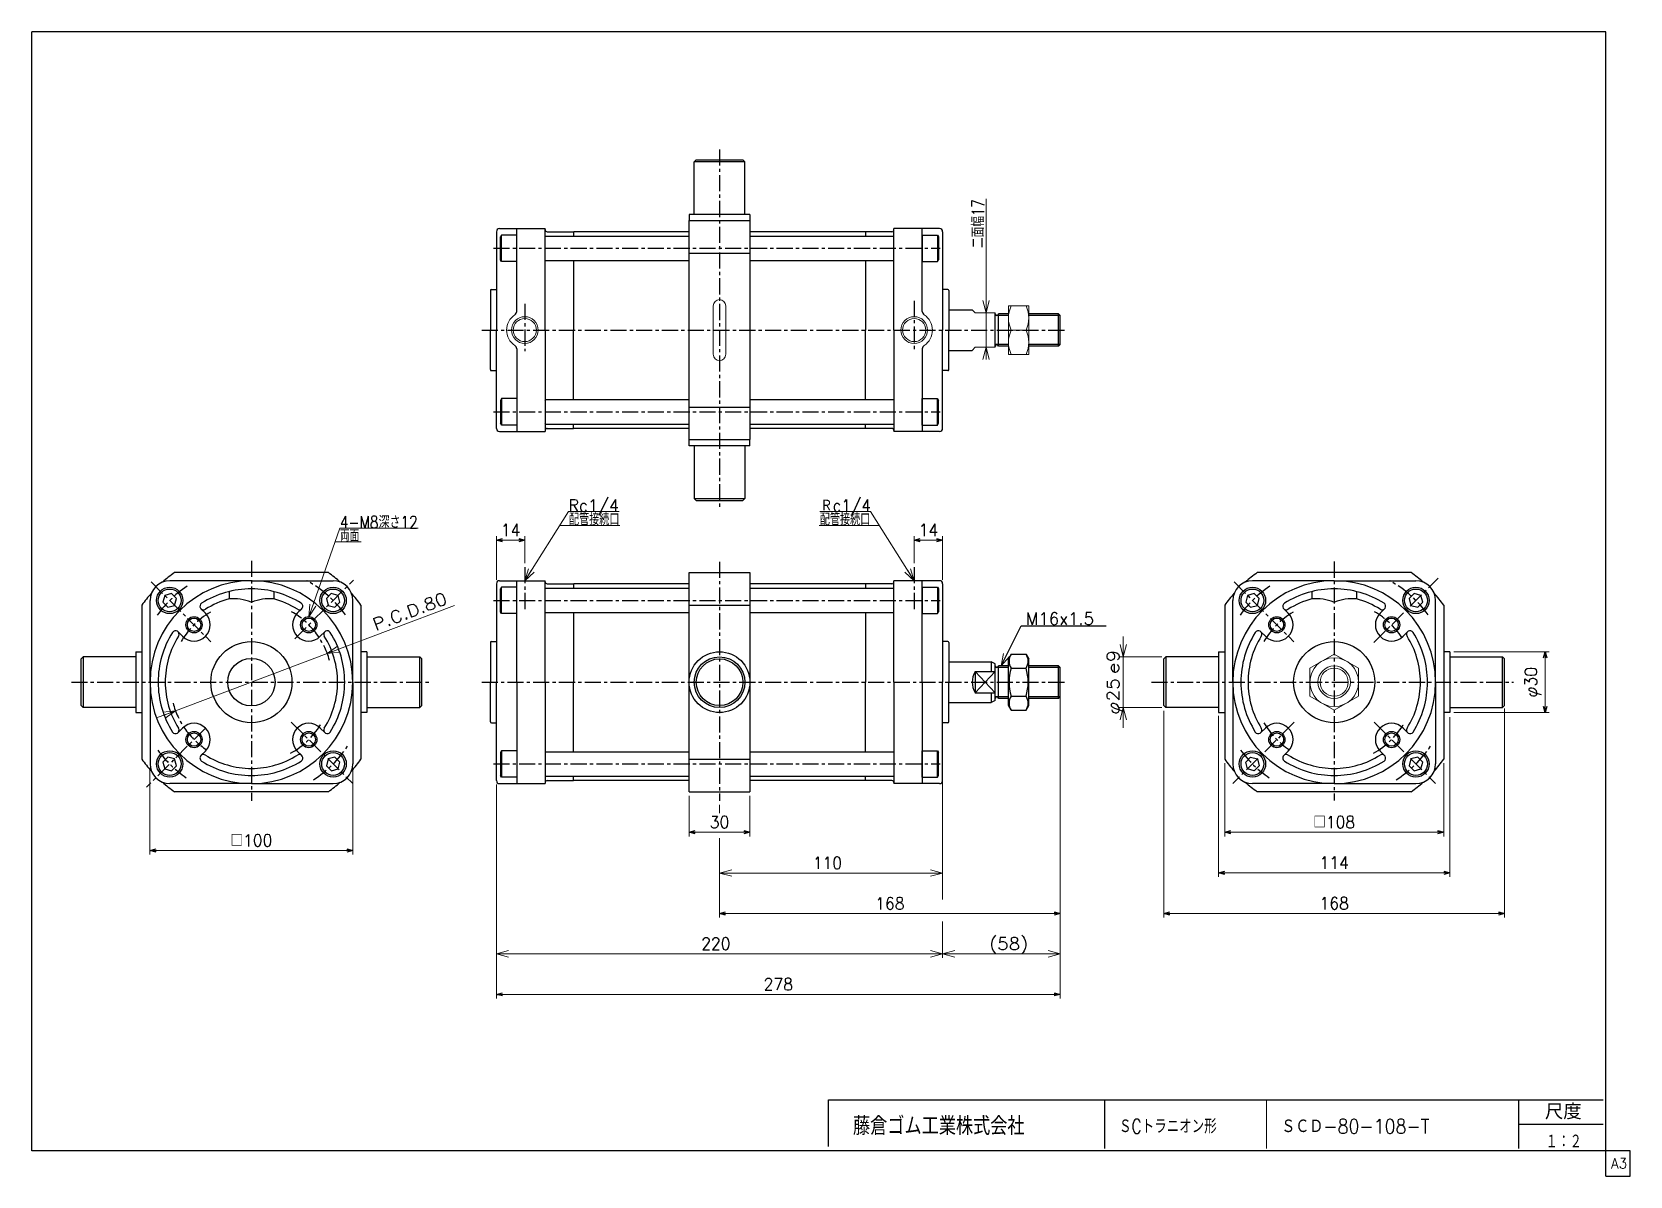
# Model space of a CAD drawing. Header units: millimetres. Extents: x -394 to 394, y -282 to 282.
import ezdxf
from ezdxf.enums import TextEntityAlignment as Align

# ---------------------------------------------------------------- set-up
doc = ezdxf.new("R2010")
doc.units = ezdxf.units.MM
doc.header["$LTSCALE"] = 0.25
doc.linetypes.add('CENTER', pattern=[50.8, 31.75, -6.35, 6.35, -6.35])
doc.layers.add('ZUWAKU', color=7, linetype='Continuous')
doc.styles.add('dcStyle0', font='txt.shx', dxfattribs={"width": 0.9375, "bigfont": 'bigfont'})
doc.dimstyles.new('DaDimRotatedStyle', dxfattribs={"dimtxt": 6, "dimasz": 3.000002, "dimexe": 2, "dimexo": 1, "dimgap": 2, "dimtad": 3, "dimdsep": 46, "dimtxsty": 'dcStyle0', "dimblk1": 'OPEN30', "dimblk2": 'OPEN30', "dimsah": 1, "dimcen": 0.09, "dimclrd": 4, "dimclre": 4, "dimclrt": 4, "dimadec": 0, "dimazin": 2, "dimtfac": 1, "dimtdec": 4, "dimtmove": 0, "dimatfit": 0, "dimfxl": 1, "dimarcsym": 0})

msp = doc.modelspace()

# ---------------------------------------------------------------- texts
at = {"color": 4, "style": 'dcStyle0'}
for s, height, width, p, p2 in [('Rc1/4', 6, 0.83, (-129.475, 45.559), (-104.575, 45.559)), ('Ｒc1/4', 6, 0.798077, (-5.269, 45.559), (19.631, 45.559)), ('4-M8深さ12', 6, 0.761905, (-242.199, 37.354), (-203.799, 37.354)), ('配管接続口', 6, 0.691667, (-129.225, 38.755), (-104.325, 38.755)), ('配管接続口', 6, 0.691667, (-5.519, 38.755), (19.381, 38.755)), ('両面', 6, 0.666667, (-242.199, 30.728), (-232.599, 30.728)), ('M16x1.5', 6, 0.8, (96.1, -10.23), (129.7, -10.23)), ('ＳCトラニオン形', 7, 0.731915, (142.019, -260.989), (190.179, -260.989)), ('ＳＣＤ-80-108-T', 7, 0.828571, (222.019, -260.989), (295.099, -260.989)), ('１：２', 7, 0.708333, (352.391, -268.453), (370.241, -268.453))]:
    msp.add_text(s, height=height, dxfattribs=dict(at, width=width)).set_placement(p, p2, align=Align.FIT)
at = {"color": 4, "style": 'dcStyle0', "width": 0.8}
msp.add_text('P.C.D.80', height=6, rotation=20.673938, dxfattribs=at).set_placement((-224.611, -13.23), (-188.684, 0.327), align=Align.FIT)
at = {"layer": 'ZUWAKU', "color": 4, "style": 'dcStyle0'}
for s, height, width, p, p2 in [('藤倉ゴム工業株式会社', 9, 0.783333, (10.849, -261.792), (95.449, -261.792)), ('尺度', 7.6, 0.991667, (352.053, -254.037), (370.141, -254.037))]:
    msp.add_text(s, height=height, dxfattribs=dict(at, width=width)).set_placement(p, p2, align=Align.FIT)
at = {"layer": 'ZUWAKU', "color": 7, "style": 'dcStyle0', "width": 0.8}
msp.add_text('A3', height=5, dxfattribs=at).set_placement((384.615, -278.25), (392.615, -278.25), align=Align.FIT)

# ---------------------------------------------------------------- blocks, each defined once
blk = doc.blocks.new('DC_GROUP_Φ80_1')
at = {"color": 4, "linetype": 'Continuous', "lineweight": 18}
for p, q in [((83.84, -30.54), (85.09, -24.46)), ((83.84, -30.54), (86.53, -25.17)), ((87.97, -25.89), (83.84, -30.54))]:
    blk.add_line(p, q, dxfattribs=at)
blk = doc.blocks.new('DC_GROUP_Φ80_2')
at = {"color": 4, "linetype": 'Continuous', "lineweight": 18}
for p, q in [((-248.37, -24.42), (-243.33, -20.8)), ((-248.37, -24.42), (-242.76, -22.3)), ((-242.19, -23.81), (-248.37, -24.42))]:
    blk.add_line(p, q, dxfattribs=at)
blk = doc.blocks.new('DC_GROUP_Φ80_3')
at = {"color": 4, "linetype": 'Continuous', "lineweight": 18}
for p, q in [((-329.4, -53.28), (-323.22, -52.66)), ((-323.22, -52.66), (-328.83, -54.78)), ((-323.22, -52.66), (-328.27, -56.29))]:
    blk.add_line(p, q, dxfattribs=at)
blk = doc.blocks.new('DC_GROUP_Φ80_4')
at = {"color": 4, "linetype": 'Continuous', "lineweight": 18}
for p, q in [((-257.51, -6.26), (-257.04, -0.06)), ((-257.51, -6.26), (-255.52, -0.6)), ((-254.01, -1.13), (-257.51, -6.26))]:
    blk.add_line(p, q, dxfattribs=at)
blk = doc.blocks.new('DC_GROUP_Φ80_5')
at = {"color": 4, "linetype": 'Continuous', "lineweight": 18}
for p, q in [((-150.97, 11.46), (-149.13, 17.39)), ((-150.97, 11.46), (-147.77, 16.53)), ((-146.41, 15.68), (-150.97, 11.46))]:
    blk.add_line(p, q, dxfattribs=at)
blk = doc.blocks.new('DC_GROUP_Φ80_6')
at = {"color": 4, "linetype": 'Continuous', "lineweight": 18}
for p, q in [((41.03, 11.46), (37.83, 16.53)), ((39.19, 17.39), (41.03, 11.46)), ((41.03, 11.46), (36.47, 15.68))]:
    blk.add_line(p, q, dxfattribs=at)
blk = doc.blocks.new('DC_GROUP_Φ80_7')
at = {"color": 4, "linetype": 'Continuous', "lineweight": 25}
for p, q in [((-246.39, 5.11), (-248.84, 2.66)), ((-248.84, 2.66), (-247.94, -0.69)), ((-243.04, 4.21), (-246.39, 5.11)), ((-244.6, -1.59), (-242.15, 0.86)), ((-242.15, 0.86), (-243.04, 4.21)), ((-247.94, -0.69), (-244.6, -1.59))]:
    blk.add_line(p, q, dxfattribs=at)
for radius in [6.5, 5.63]:
    blk.add_circle((-245.49, 1.76), radius, dxfattribs=at)
blk = doc.blocks.new('DC_GROUP_Φ80_8')
at = {"color": 4, "linetype": 'Continuous', "lineweight": 25}
for p, q in [((-326.99, -75.49), (-329.44, -77.94)), ((-329.44, -77.94), (-328.54, -81.29)), ((-323.64, -76.39), (-326.99, -75.49)), ((-322.75, -79.74), (-323.64, -76.39)), ((-328.54, -81.29), (-325.2, -82.19)), ((-325.2, -82.19), (-322.75, -79.74))]:
    blk.add_line(p, q, dxfattribs=at)
for radius in [6.5, 5.63]:
    blk.add_circle((-326.09, -78.84), radius, dxfattribs=at)
blk = doc.blocks.new('DC_GROUP_Φ80_9')
at = {"color": 4, "linetype": 'Continuous', "lineweight": 25}
for p, q in [((-247.94, -76.4), (-248.83, -79.74)), ((-244.59, -75.5), (-247.94, -76.4)), ((-242.14, -77.95), (-244.59, -75.5)), ((-243.04, -81.29), (-242.14, -77.95)), ((-248.83, -79.74), (-246.38, -82.19)), ((-246.38, -82.19), (-243.04, -81.29))]:
    blk.add_line(p, q, dxfattribs=at)
for radius in [6.5, 5.63]:
    blk.add_circle((-245.49, -78.84), radius, dxfattribs=at)
blk = doc.blocks.new('DC_GROUP_Φ80_10')
at = {"color": 4, "linetype": 'Continuous', "lineweight": 25}
for p, q in [((-328.55, 4.21), (-329.45, 0.86)), ((-329.45, 0.86), (-327, -1.59)), ((-325.21, 5.1), (-328.55, 4.21)), ((-322.76, 2.65), (-325.21, 5.1)), ((-323.65, -0.69), (-322.76, 2.65)), ((-327, -1.59), (-323.65, -0.69))]:
    blk.add_line(p, q, dxfattribs=at)
for radius in [6.5, 5.63]:
    blk.add_circle((-326.1, 1.76), radius, dxfattribs=at)
blk = doc.blocks.new('DC_GROUP_Φ80_11')
at = {"color": 4, "linetype": 'Continuous', "lineweight": 25}
for p, q in [((205.37, 4.21), (204.47, 0.86)), ((204.47, 0.86), (206.92, -1.59)), ((208.71, 5.1), (205.37, 4.21)), ((211.16, 2.65), (208.71, 5.1)), ((210.27, -0.69), (211.16, 2.65)), ((206.92, -1.59), (210.27, -0.69))]:
    blk.add_line(p, q, dxfattribs=at)
for radius in [6.5, 5.63]:
    blk.add_circle((207.82, 1.76), radius, dxfattribs=at)
blk = doc.blocks.new('DC_GROUP_Φ80_12')
at = {"color": 4, "linetype": 'Continuous', "lineweight": 25}
for p, q in [((287.53, 5.11), (285.08, 2.66)), ((285.08, 2.66), (285.98, -0.69)), ((290.88, 4.21), (287.53, 5.11)), ((289.32, -1.59), (291.77, 0.86)), ((291.77, 0.86), (290.88, 4.21)), ((285.98, -0.69), (289.32, -1.59))]:
    blk.add_line(p, q, dxfattribs=at)
for radius in [6.5, 5.63]:
    blk.add_circle((288.43, 1.76), radius, dxfattribs=at)
blk = doc.blocks.new('DC_GROUP_Φ80_13')
at = {"color": 4, "linetype": 'Continuous', "lineweight": 25}
for p, q in [((285.98, -76.4), (285.09, -79.74)), ((289.33, -75.5), (285.98, -76.4)), ((291.78, -77.95), (289.33, -75.5)), ((290.88, -81.29), (291.78, -77.95)), ((285.09, -79.74), (287.54, -82.19)), ((287.54, -82.19), (290.88, -81.29))]:
    blk.add_line(p, q, dxfattribs=at)
for radius in [6.5, 5.63]:
    blk.add_circle((288.43, -78.84), radius, dxfattribs=at)
blk = doc.blocks.new('DC_GROUP_Φ80_14')
at = {"color": 4, "linetype": 'Continuous', "lineweight": 13}
for p, q in [((248.12, -24.69), (236.12, -31.61)), ((260.12, -31.61), (248.12, -24.69)), ((236.12, -31.61), (236.12, -45.47)), ((260.12, -45.47), (260.12, -31.61)), ((236.12, -45.47), (248.12, -52.4)), ((248.12, -52.4), (260.12, -45.47))]:
    blk.add_line(p, q, dxfattribs=at)
for radius in [12, 8, 6.92]:
    blk.add_circle((248.12, -38.54), radius, dxfattribs=at)
blk = doc.blocks.new('DC_GROUP_Φ80_16')
at = {"color": 4, "linetype": 'Continuous', "lineweight": 18}
for p, q in [((144.12, -26.04), (142.52, -20.04)), ((145.73, -20.04), (144.12, -26.04)), ((144.12, -26.04), (144.12, -20.04))]:
    blk.add_line(p, q, dxfattribs=at)
blk = doc.blocks.new('DC_GROUP_Φ80_17')
at = {"color": 4, "linetype": 'Continuous', "lineweight": 18}
for p, q in [((142.52, -57.04), (144.12, -51.04)), ((144.12, -51.04), (145.73, -57.04)), ((144.12, -51.04), (144.12, -57.04))]:
    blk.add_line(p, q, dxfattribs=at)
blk = doc.blocks.new('DC_GROUP_Φ80_15')
at = {"color": 4, "linetype": 'Continuous', "lineweight": 13}
for p, q in [((144.12, -16.04), (144.12, -26.04)), ((163.12, -26.04), (142.12, -26.04)), ((144.12, -51.04), (144.12, -26.04)), ((163.12, -51.04), (142.12, -51.04)), ((144.12, -61.04), (144.12, -51.04))]:
    blk.add_line(p, q, dxfattribs=at)
at = {"linetype": 'Continuous'}
for name in ['DC_GROUP_Φ80_16', 'DC_GROUP_Φ80_17']:
    blk.add_blockref(name, (0, 0), dxfattribs=at)
at = {"color": 4, "style": 'dcStyle0'}
blk.add_text('e9', height=6, rotation=90, dxfattribs=at).set_placement((142.12, -34.54), (142.12, -22.54), align=Align.FIT)
at = {"color": 4, "style": 'dcStyle0', "width": 0.9375}
blk.add_text('φ25', height=6, rotation=90, dxfattribs=at).set_placement((142.12, -54.54), (142.12, -36.54), align=Align.FIT)
blk = doc.blocks.new('DC_GROUP_Φ80_18')
at = {"color": 4, "linetype": 'Continuous', "lineweight": 25}
for p, q in [((-162.47, 101.24), (-162.97, 100.37)), ((-162.97, 100.37), (-162.97, 89.1)), ((-154.97, 101.24), (-162.47, 101.24)), ((-162.47, 101.24), (-162.47, 88.24)), ((-154.97, 101.24), (-154.97, 88.24)), ((-162.47, 88.24), (-162.97, 89.1)), ((-154.97, 88.24), (-162.47, 88.24))]:
    blk.add_line(p, q, dxfattribs=at)
blk = doc.blocks.new('DC_GROUP_Φ80_19')
at = {"color": 4, "linetype": 'Continuous', "lineweight": 25}
for p, q in [((45.03, 88.24), (45.03, 101.24)), ((45.03, 101.24), (52.53, 101.24)), ((52.53, 101.24), (53.03, 100.37)), ((52.53, 88.24), (52.53, 101.24)), ((53.03, 89.1), (53.03, 100.37)), ((45.03, 88.24), (52.53, 88.24)), ((52.53, 88.24), (53.03, 89.1))]:
    blk.add_line(p, q, dxfattribs=at)
blk = doc.blocks.new('DC_GROUP_Φ80_20')
at = {"color": 4, "linetype": 'Continuous', "lineweight": 25}
for p, q in [((-162.47, 181.85), (-162.97, 180.98)), ((-154.97, 181.85), (-162.47, 181.85)), ((-162.47, 168.85), (-162.47, 181.85)), ((-154.97, 168.85), (-154.97, 181.85)), ((-162.97, 169.71), (-162.97, 180.98)), ((-162.47, 168.85), (-162.97, 169.71)), ((-154.97, 168.85), (-162.47, 168.85))]:
    blk.add_line(p, q, dxfattribs=at)
blk = doc.blocks.new('DC_GROUP_Φ80_21')
at = {"color": 4, "linetype": 'Continuous', "lineweight": 25}
for p, q in [((45.03, 181.85), (45.03, 168.85)), ((45.03, 181.85), (52.53, 181.85)), ((52.53, 181.85), (53.03, 180.98)), ((52.53, 181.85), (52.53, 168.85)), ((53.03, 180.98), (53.03, 169.71)), ((45.03, 168.85), (52.53, 168.85)), ((52.53, 168.85), (53.03, 169.71))]:
    blk.add_line(p, q, dxfattribs=at)
blk = doc.blocks.new('DC_GROUP_Φ80_22')
at = {"color": 4, "linetype": 'Continuous', "lineweight": 13}
for p, q in [((97.53, 147.04), (87.53, 147.04)), ((87.53, 147.04), (87.53, 123.04)), ((97.53, 123.04), (97.53, 147.04)), ((88.88, 135.04), (96.17, 135.04)), ((87.53, 123.04), (97.53, 123.04))]:
    blk.add_line(p, q, dxfattribs=at)
for centre, start, end in [((101.41, 141.04), 154.41023, 205.58977), ((83.64, 141.04), 334.41023, 25.58977), ((101.41, 129.04), 154.41023, 205.58977), ((83.64, 129.04), 334.41023, 25.58977)]:
    blk.add_arc(centre, 13.89, start, end, dxfattribs=at)
blk = doc.blocks.new('DC_GROUP_Φ80_24')
at = {"color": 4, "linetype": 'Continuous', "lineweight": 18}
for p, q in [((76.46, 143.54), (74.85, 149.54)), ((78.07, 149.54), (76.46, 143.54)), ((76.46, 143.54), (76.46, 149.54))]:
    blk.add_line(p, q, dxfattribs=at)
blk = doc.blocks.new('DC_GROUP_Φ80_25')
at = {"color": 4, "linetype": 'Continuous', "lineweight": 18}
for p, q in [((74.85, 120.54), (76.46, 126.54)), ((76.46, 126.54), (78.07, 120.54)), ((76.46, 126.54), (76.46, 120.54))]:
    blk.add_line(p, q, dxfattribs=at)
blk = doc.blocks.new('DC_GROUP_Φ80_23')
at = {"color": 4, "linetype": 'Continuous', "lineweight": 13}
for p, q in [((76.46, 199.78), (76.46, 143.54)), ((76.46, 126.54), (76.46, 143.54)), ((76.46, 121.54), (76.46, 126.54))]:
    blk.add_line(p, q, dxfattribs=at)
at = {"linetype": 'Continuous'}
for name in ['DC_GROUP_Φ80_24', 'DC_GROUP_Φ80_25']:
    blk.add_blockref(name, (0, 0), dxfattribs=at)
at = {"color": 4, "style": 'dcStyle0', "width": 0.714286}
blk.add_text('二面幅17', height=6, rotation=90, dxfattribs=at).set_placement((75.46, 175.47), (75.46, 199.47), align=Align.FIT)
blk = doc.blocks.new('DC_GROUP_Φ80_26')
at = {"color": 4, "linetype": 'Continuous', "lineweight": 25}
for p, q in [((-162.47, -72.35), (-162.97, -73.21)), ((-162.97, -73.21), (-162.97, -84.48)), ((-154.97, -72.35), (-162.47, -72.35)), ((-162.47, -72.35), (-162.47, -85.35)), ((-154.97, -72.35), (-154.97, -85.35)), ((-162.47, -85.35), (-162.97, -84.48)), ((-154.97, -85.35), (-162.47, -85.35))]:
    blk.add_line(p, q, dxfattribs=at)
blk = doc.blocks.new('DC_GROUP_Φ80_27')
at = {"color": 4, "linetype": 'Continuous', "lineweight": 25}
for p, q in [((45.03, -85.35), (45.03, -72.35)), ((45.03, -72.35), (52.53, -72.35)), ((52.53, -72.35), (53.03, -73.21)), ((52.53, -85.35), (52.53, -72.35)), ((53.03, -84.48), (53.03, -73.21)), ((45.03, -85.35), (52.53, -85.35)), ((52.53, -85.35), (53.03, -84.48))]:
    blk.add_line(p, q, dxfattribs=at)
blk = doc.blocks.new('DC_GROUP_Φ80_28')
at = {"color": 4, "linetype": 'Continuous', "lineweight": 25}
for p, q in [((88.89, -24.69), (87.53, -27.04)), ((87.53, -50.04), (87.53, -27.04)), ((88.89, -24.69), (96.17, -24.69)), ((96.17, -24.69), (97.53, -27.04)), ((97.53, -50.04), (97.53, -27.04)), ((88.89, -31.61), (96.17, -31.61)), ((88.89, -45.47), (96.17, -45.47)), ((88.89, -52.4), (87.53, -50.04)), ((88.89, -52.4), (96.17, -52.4)), ((96.17, -52.4), (97.53, -50.04))]:
    blk.add_line(p, q, dxfattribs=at)
for centre, radius, start, end in [((93.95, -28.15), 6.13, 145.61111, 214.38889), ((91.11, -28.15), 6.13, 325.61111, 34.38889), ((110.75, -38.54), 22.93, 162.41112, 197.5889), ((74.31, -38.54), 22.93, 342.41111, 17.58889), ((93.95, -48.93), 6.13, 145.61111, 214.38889), ((91.11, -48.93), 6.13, 325.61111, 34.38889)]:
    blk.add_arc(centre, radius, start, end, dxfattribs=at)
blk = doc.blocks.new('DC_GROUP_Φ80_29')
at = {"color": 4, "linetype": 'Continuous', "lineweight": 25}
for p, q in [((-162.47, 8.26), (-162.97, 7.4)), ((-154.97, 8.26), (-162.47, 8.26)), ((-162.47, -4.74), (-162.47, 8.26)), ((-154.97, -4.74), (-154.97, 8.26)), ((-162.97, -3.87), (-162.97, 7.4)), ((-162.47, -4.74), (-162.97, -3.87)), ((-154.97, -4.74), (-162.47, -4.74))]:
    blk.add_line(p, q, dxfattribs=at)
blk = doc.blocks.new('DC_GROUP_Φ80_30')
at = {"color": 4, "linetype": 'Continuous', "lineweight": 25}
for p, q in [((45.03, 8.26), (45.03, -4.74)), ((45.03, 8.26), (52.53, 8.26)), ((52.53, 8.26), (53.03, 7.4)), ((52.53, 8.26), (52.53, -4.74)), ((53.03, 7.4), (53.03, -3.87)), ((45.03, -4.74), (52.53, -4.74)), ((52.53, -4.74), (53.03, -3.87))]:
    blk.add_line(p, q, dxfattribs=at)
blk = doc.blocks.new('DC_GROUP_Φ80_32')
at = {"color": 4, "linetype": 'Continuous', "lineweight": 18}
for p, q in [((-164.97, -172.44), (-158.97, -170.84)), ((-158.97, -174.05), (-164.97, -172.44)), ((-164.97, -172.44), (-158.97, -172.44))]:
    blk.add_line(p, q, dxfattribs=at)
blk = doc.blocks.new('DC_GROUP_Φ80_33')
at = {"color": 4, "linetype": 'Continuous', "lineweight": 18}
for p, q in [((49.03, -170.84), (55.03, -172.44)), ((55.03, -172.44), (49.03, -174.05)), ((55.03, -172.44), (49.03, -172.44))]:
    blk.add_line(p, q, dxfattribs=at)
blk = doc.blocks.new('DC_GROUP_Φ80_34')
at = {"color": 4, "linetype": 'Continuous', "lineweight": 18}
for p, q in [((55.03, -172.44), (61.03, -170.84)), ((61.03, -174.05), (55.03, -172.44)), ((55.03, -172.44), (61.03, -172.44))]:
    blk.add_line(p, q, dxfattribs=at)
blk = doc.blocks.new('DC_GROUP_Φ80_35')
at = {"color": 4, "linetype": 'Continuous', "lineweight": 18}
for p, q in [((107.03, -170.84), (113.03, -172.44)), ((113.03, -172.44), (107.03, -174.05)), ((113.03, -172.44), (107.03, -172.44))]:
    blk.add_line(p, q, dxfattribs=at)
blk = doc.blocks.new('DC_GROUP_Φ80_31')
at = {"color": 4, "linetype": 'Continuous', "lineweight": 13}
for p, q in [((113.03, -47.73), (113.03, -174.44)), ((-164.97, -89.04), (-164.97, -174.44)), ((55.03, -89.04), (55.03, -145.6)), ((55.03, -156.45), (55.03, -174.44)), ((-164.97, -172.44), (55.03, -172.44)), ((55.03, -172.44), (113.03, -172.44))]:
    blk.add_line(p, q, dxfattribs=at)
at = {"linetype": 'Continuous'}
for name in ['DC_GROUP_Φ80_32', 'DC_GROUP_Φ80_33', 'DC_GROUP_Φ80_34', 'DC_GROUP_Φ80_35']:
    blk.add_blockref(name, (0, 0), dxfattribs=at)
at = {"color": 4, "style": 'dcStyle0', "width": 0.8}
for s, p, p2 in [('220', (-63.97, -170.44), (-49.57, -170.44)), ('(58)', (78.03, -170.44), (97.23, -170.44))]:
    blk.add_text(s, height=6, dxfattribs=at).set_placement(p, p2, align=Align.FIT)
blk = doc.blocks.new('DC_GROUP_Φ80_37')
at = {"color": 4, "linetype": 'Continuous', "lineweight": 18}
for p, q in [((-54.97, -132.62), (-48.97, -131.01)), ((-48.97, -134.22), (-54.97, -132.62)), ((-54.97, -132.62), (-48.97, -132.62))]:
    blk.add_line(p, q, dxfattribs=at)
blk = doc.blocks.new('DC_GROUP_Φ80_38')
at = {"color": 4, "linetype": 'Continuous', "lineweight": 18}
for p, q in [((49.03, -131.01), (55.03, -132.62)), ((55.03, -132.62), (49.03, -134.22)), ((55.03, -132.62), (49.03, -132.62))]:
    blk.add_line(p, q, dxfattribs=at)
blk = doc.blocks.new('DC_GROUP_Φ80_36')
at = {"color": 4, "linetype": 'Continuous', "lineweight": 13}
for p, q in [((55.03, -40.54), (55.03, -134.62)), ((-54.97, -98.96), (-54.97, -103.05)), ((-54.97, -115.39), (-54.97, -134.62)), ((-54.97, -132.62), (55.03, -132.62))]:
    blk.add_line(p, q, dxfattribs=at)
at = {"linetype": 'Continuous'}
for name in ['DC_GROUP_Φ80_37', 'DC_GROUP_Φ80_38']:
    blk.add_blockref(name, (0, 0), dxfattribs=at)
at = {"color": 4, "style": 'dcStyle0', "width": 0.8}
blk.add_text('110', height=6, dxfattribs=at).set_placement((-8.97, -130.62), (5.43, -130.62), align=Align.FIT)
blk = doc.blocks.new('DC_GROUP_Φ80_39')
at = {"color": 4, "linetype": 'Continuous', "lineweight": 25}
for p, q in [((204.47, -77.95), (206.92, -75.5)), ((205.37, -81.29), (204.47, -77.95)), ((206.92, -75.5), (210.27, -76.4)), ((210.27, -76.4), (211.16, -79.74)), ((208.71, -82.19), (205.37, -81.29)), ((211.16, -79.74), (208.71, -82.19))]:
    blk.add_line(p, q, dxfattribs=at)
for radius in [6.5, 5.63]:
    blk.add_circle((207.82, -78.84), radius, dxfattribs=at)
blk = doc.blocks.new('_OPEN30')
at = {"color": 0, "linetype": 'ByBlock', "lineweight": -2}
for p, q in [((-1, 0.267949), (0, 0)), ((0, 0), (-1, -0.267949)), ((0, 0), (-1, 0))]:
    blk.add_line(p, q, dxfattribs=at)
blk = doc.blocks.new('*D40')
at = {"color": 4, "linetype": 'Continuous', "lineweight": 13}
for p, q in [((-335.8, -80.84), (-335.8, -123.57)), ((-235.8, -80.84), (-235.8, -123.57)), ((-335.8, -121.57), (-235.8, -121.57))]:
    blk.add_line(p, q, dxfattribs=at)
at = {"color": 4, "xscale": 3.000002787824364, "yscale": 2.999989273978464}
for p, rotation in [((-335.8, -121.57), 180), ((-235.8, -121.57), 360)]:
    blk.add_blockref('_OPEN30', p, dxfattribs=dict(at, rotation=rotation))
at = {"color": 4, "insert": (-285.8, -119.57), "char_height": 6, "width": 30, "attachment_point": 8, "style": 'dcStyle0'}
blk.add_mtext('\\T1.00;□100', dxfattribs=at)
blk = doc.blocks.new('*D41')
at = {"color": 4, "linetype": 'Continuous', "lineweight": 13}
for p, q in [((307.12, -23.54), (354.12, -23.54)), ((352.12, -53.54), (352.12, -23.54)), ((307.12, -53.54), (354.12, -53.54))]:
    blk.add_line(p, q, dxfattribs=at)
at = {"color": 4, "xscale": 3.000002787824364, "yscale": 2.999989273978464}
for p, rotation in [((352.12, -23.54), 90), ((352.12, -53.54), 270)]:
    blk.add_blockref('_OPEN30', p, dxfattribs=dict(at, rotation=rotation))
at = {"color": 4, "insert": (350.12, -38.54), "char_height": 6, "width": 24.375, "attachment_point": 8, "rotation": 90, "style": 'dcStyle0'}
blk.add_mtext('\\T1.00;φ30', dxfattribs=at)
blk = doc.blocks.new('*D42')
at = {"color": 4, "linetype": 'Continuous', "lineweight": 13}
for p, q in [((191.12, -55.09), (191.12, -134.54)), ((305.12, -55.73), (305.12, -134.54)), ((191.12, -132.54), (305.12, -132.54))]:
    blk.add_line(p, q, dxfattribs=at)
at = {"color": 4, "xscale": 3.000002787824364, "yscale": 2.999989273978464}
for p, rotation in [((191.12, -132.54), 180), ((305.12, -132.54), 360)]:
    blk.add_blockref('_OPEN30', p, dxfattribs=dict(at, rotation=rotation))
at = {"color": 4, "insert": (248.12, -130.54), "char_height": 6, "width": 24.375, "attachment_point": 8, "style": 'dcStyle0'}
blk.add_mtext('\\T1.00;114', dxfattribs=at)
blk = doc.blocks.new('*D43')
at = {"color": 4, "linetype": 'Continuous', "lineweight": 13}
for p, q in [((164.12, -52.61), (164.12, -154.54)), ((332.12, -51.58), (332.12, -154.54)), ((164.12, -152.54), (332.12, -152.54))]:
    blk.add_line(p, q, dxfattribs=at)
at = {"color": 4, "xscale": 3.000002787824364, "yscale": 2.999989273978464}
for p, rotation in [((164.12, -152.54), 180), ((332.12, -152.54), 360)]:
    blk.add_blockref('_OPEN30', p, dxfattribs=dict(at, rotation=rotation))
at = {"color": 4, "insert": (248.12, -150.54), "char_height": 6, "width": 24.375, "attachment_point": 8, "style": 'dcStyle0'}
blk.add_mtext('\\T1.00;168', dxfattribs=at)
blk = doc.blocks.new('*D44')
at = {"color": 4, "linetype": 'Continuous', "lineweight": 13}
for p, q in [((-164.97, 11.96), (-164.97, 33.46)), ((-150.97, 20.16), (-150.97, 33.46)), ((-164.97, 31.46), (-150.97, 31.46))]:
    blk.add_line(p, q, dxfattribs=at)
at = {"color": 4, "xscale": 3.000002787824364, "yscale": 2.999989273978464}
for p, rotation in [((-164.97, 31.46), 180), ((-150.97, 31.46), 360)]:
    blk.add_blockref('_OPEN30', p, dxfattribs=dict(at, rotation=rotation))
at = {"color": 4, "insert": (-157.97, 33.46), "char_height": 6, "width": 18.75, "attachment_point": 8, "style": 'dcStyle0'}
blk.add_mtext('\\T1.00;14', dxfattribs=at)
blk = doc.blocks.new('*D45')
at = {"color": 4, "linetype": 'Continuous', "lineweight": 13}
for p, q in [((41.03, 20.16), (41.03, 33.46)), ((55.03, 11.96), (55.03, 33.46)), ((41.03, 31.46), (55.03, 31.46))]:
    blk.add_line(p, q, dxfattribs=at)
at = {"color": 4, "xscale": 3.000002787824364, "yscale": 2.999989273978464}
for p, rotation in [((41.03, 31.46), 180), ((55.03, 31.46), 360)]:
    blk.add_blockref('_OPEN30', p, dxfattribs=dict(at, rotation=rotation))
at = {"color": 4, "insert": (48.03, 33.46), "char_height": 6, "width": 18.75, "attachment_point": 8, "style": 'dcStyle0'}
blk.add_mtext('\\T1.00;14', dxfattribs=at)
blk = doc.blocks.new('*D46')
at = {"color": 4, "linetype": 'Continuous', "lineweight": 13}
for p, q in [((-69.97, -94.54), (-69.97, -114.54)), ((-39.97, -94.54), (-39.97, -114.54)), ((-69.97, -112.54), (-39.97, -112.54))]:
    blk.add_line(p, q, dxfattribs=at)
at = {"color": 4, "xscale": 3.000002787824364, "yscale": 2.999989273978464}
for p, rotation in [((-69.97, -112.54), 180), ((-39.97, -112.54), 360)]:
    blk.add_blockref('_OPEN30', p, dxfattribs=dict(at, rotation=rotation))
at = {"color": 4, "insert": (-54.97, -110.54), "char_height": 6, "width": 18.75, "attachment_point": 8, "style": 'dcStyle0'}
blk.add_mtext('\\T1.00;30', dxfattribs=at)
blk = doc.blocks.new('*D47')
at = {"color": 4, "linetype": 'Continuous', "lineweight": 13}
for p, q in [((113.03, -47.73), (113.03, -194.44)), ((-164.97, -89.04), (-164.97, -194.44)), ((-164.97, -192.44), (113.03, -192.44))]:
    blk.add_line(p, q, dxfattribs=at)
at = {"color": 4, "xscale": 3.000002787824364, "yscale": 2.999989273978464}
for p, rotation in [((-164.97, -192.44), 180), ((113.03, -192.44), 360)]:
    blk.add_blockref('_OPEN30', p, dxfattribs=dict(at, rotation=rotation))
at = {"color": 4, "insert": (-25.97, -190.44), "char_height": 6, "width": 24.375, "attachment_point": 8, "style": 'dcStyle0'}
blk.add_mtext('\\T1.00;278', dxfattribs=at)
blk = doc.blocks.new('*D48')
at = {"color": 4, "linetype": 'Continuous', "lineweight": 13}
for p, q in [((113.03, -40.54), (113.03, -154.62)), ((-54.97, -118.79), (-54.97, -154.62)), ((-54.97, -152.62), (113.03, -152.62))]:
    blk.add_line(p, q, dxfattribs=at)
at = {"color": 4, "xscale": 3.000002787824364, "yscale": 2.999989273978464}
for p, rotation in [((-54.97, -152.62), 180), ((113.03, -152.62), 360)]:
    blk.add_blockref('_OPEN30', p, dxfattribs=dict(at, rotation=rotation))
at = {"color": 4, "insert": (29.03, -150.62), "char_height": 6, "width": 24.375, "attachment_point": 8, "style": 'dcStyle0'}
blk.add_mtext('\\T1.00;168', dxfattribs=at)
blk = doc.blocks.new('*D49')
at = {"color": 4, "linetype": 'Continuous', "lineweight": 13}
for p, q in [((194.12, -78.49), (194.12, -114.54)), ((302.12, -78.49), (302.12, -114.54)), ((194.12, -112.54), (302.12, -112.54))]:
    blk.add_line(p, q, dxfattribs=at)
at = {"color": 4, "xscale": 3.000002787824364, "yscale": 2.999989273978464}
for p, rotation in [((194.12, -112.54), 180), ((302.12, -112.54), 360)]:
    blk.add_blockref('_OPEN30', p, dxfattribs=dict(at, rotation=rotation))
at = {"color": 4, "insert": (248.12, -110.54), "char_height": 6, "width": 30, "attachment_point": 8, "style": 'dcStyle0'}
blk.add_mtext('\\T1.00;□108', dxfattribs=at)

# ---------------------------------------------------------------- dimensions: what is measured, and where the dimension line sits
at = {"linetype": 'Continuous', "lineweight": 13}
for base, p1, p2, picture, middle in [((-150.972, 31.459), (-164.972, 10.959), (-150.972, 19.161), '*D44', (-157.972, 31.459)), ((55.028, 31.459), (41.028, 19.161), (55.028, 10.959), '*D45', (48.028, 31.459)), ((113.028, -192.444), (-164.972, -88.041), (113.028, -46.731), '*D47', (-25.972, -192.444)), ((113.028, -152.616), (-54.972, -117.786), (113.028, -39.541), '*D48', (29.028, -152.616)), ((332.125, -152.541), (164.125, -51.613), (332.125, -50.578), '*D43', (248.125, -152.541)), ((305.125, -132.541), (191.125, -54.087), (305.125, -54.733), '*D42', (248.125, -132.541)), ((-39.972, -112.541), (-69.972, -93.541), (-39.972, -93.541), '*D46', (-54.972, -112.541))]:
    dim = msp.add_linear_dim(base=base, p1=p1, p2=p2, dimstyle='DaDimRotatedStyle', override={"dimtxt": 6, "dimasz": 3.000002, "dimexe": 2, "dimexo": 1, "dimgap": 2, "dimtad": 3, "dimtih": 0, "dimtoh": 0, "dimdec": 2, "dimzin": 8, "dimtxsty": 'dcStyle0', "dimblk1": 'OPEN30', "dimblk2": 'OPEN30', "dimsah": 1, "dimclrd": 4, "dimclre": 4, "dimclrt": 4, "dimazin": 2, "dimtofl": 1, "dimatfit": 0, "dimtolj": 0, "dimtzin": 8}, dxfattribs=at)
    dim.commit()
    dim.dimension.update_dxf_attribs({"geometry": picture, "text_midpoint": middle})
dim = msp.add_linear_dim(base=(352.125, -23.541), p1=(306.125, -53.537), p2=(306.125, -23.541), angle=90, text='φ<>', dimstyle='DaDimRotatedStyle', override={"dimtxt": 6, "dimasz": 3.000002, "dimexe": 2, "dimexo": 1, "dimgap": 2, "dimtad": 3, "dimtih": 0, "dimtoh": 0, "dimdec": 2, "dimzin": 8, "dimtxsty": 'dcStyle0', "dimblk1": 'OPEN30', "dimblk2": 'OPEN30', "dimsah": 1, "dimclrd": 4, "dimclre": 4, "dimclrt": 4, "dimazin": 2, "dimtofl": 1, "dimatfit": 0, "dimtolj": 0, "dimtzin": 8}, dxfattribs=at)
dim.commit()
dim.dimension.update_dxf_attribs({"geometry": '*D41', "text_midpoint": (352.125, -38.539)})
for base, p1, p2, picture, middle in [((302.125, -112.541), (194.125, -77.489), (302.125, -77.489), '*D49', (248.125, -112.541)), ((-235.796, -121.565), (-335.796, -79.841), (-235.796, -79.841), '*D40', (-285.796, -121.565))]:
    dim = msp.add_linear_dim(base=base, p1=p1, p2=p2, text='□<>', dimstyle='DaDimRotatedStyle', override={"dimtxt": 6, "dimasz": 3.000002, "dimexe": 2, "dimexo": 1, "dimgap": 2, "dimtad": 3, "dimtih": 0, "dimtoh": 0, "dimdec": 2, "dimzin": 8, "dimtxsty": 'dcStyle0', "dimblk1": 'OPEN30', "dimblk2": 'OPEN30', "dimsah": 1, "dimclrd": 4, "dimclre": 4, "dimclrt": 4, "dimazin": 2, "dimtofl": 1, "dimatfit": 0, "dimtolj": 0, "dimtzin": 8}, dxfattribs=at)
    dim.commit()
    dim.dimension.update_dxf_attribs({"geometry": picture, "text_midpoint": middle})

# ---------------------------------------------------------------- linework, layer by layer
at = {"color": 4, "linetype": 'CENTER', "lineweight": 25}
for p, q in [((-54.972, 224.096), (-54.972, 47.084)), ((-166.492, 175.346), (53.818, 175.346)), ((-150.972, 147.962), (-150.972, 124.602)), ((41.028, 149.499), (41.028, 124.602)), ((-172.243, 135.041), (115.515, 135.041)), ((-166.492, 94.736), (53.818, 94.736)), ((-285.796, 21.248), (-285.796, -97.082)), ((-150.972, 18.161), (-150.972, -2.647)), ((-54.972, 20.819), (-54.972, -96.957)), ((41.028, 18.161), (41.028, -2.647)), ((248.125, 20.891), (248.125, -96.951)), ((-335.185, 10.848), (-305.737, -18.601)), ((-264.407, -17.152), (-235.457, 11.798)), ((198.736, 10.848), (228.185, -18.601)), ((267.658, -19.009), (299.324, 12.657)), ((-166.492, 1.764), (53.818, 1.764)), ((-374.581, -38.541), (-197.269, -38.541)), ((-172.243, -38.541), (115.515, -38.541)), ((157.993, -38.541), (336.606, -38.541)), ((-308.424, -61.169), (-337.499, -90.244)), ((-266.117, -58.221), (-235.842, -88.496)), ((228.446, -58.221), (198.171, -88.496)), ((267.804, -58.221), (298.079, -88.496)), ((-166.492, -78.847), (53.818, -78.847))]:
    msp.add_line(p, q, dxfattribs=at)
at = {"color": 4, "linetype": 'Continuous', "lineweight": 25}
for p, q in [((-66.472, 219.041), (-67.472, 218.041)), ((-42.472, 218.041), (-67.472, 218.041)), ((-67.472, 192.041), (-67.472, 218.041)), ((-66.472, 219.041), (-43.472, 219.041)), ((-43.472, 219.041), (-42.472, 218.041)), ((-42.472, 192.041), (-42.472, 218.041)), ((-39.972, 192.041), (-69.967, 192.041)), ((-69.967, 192.041), (-69.967, 189.041)), ((-39.972, 192.041), (-39.972, 189.041)), ((-164.972, 183.541), (-164.972, 135.041)), ((-163.472, 185.041), (-140.972, 185.041)), ((-154.972, 144.26), (-154.972, 185.041)), ((-140.972, 135.041), (-140.972, 185.041)), ((-140.772, 181.346), (-140.972, 181.146)), ((-140.772, 181.346), (-69.972, 181.346)), ((-139.972, 183.541), (-126.972, 183.541)), ((-126.972, 183.541), (-126.972, 181.346)), ((-126.772, 183.541), (-126.972, 183.341)), ((-69.972, 183.541), (-126.772, 183.541)), ((-69.972, 189.041), (-39.972, 189.041)), ((-69.972, 81.041), (-69.972, 189.041)), ((-39.972, 189.041), (-39.972, 81.041)), ((16.828, 183.541), (-39.972, 183.541)), ((-39.972, 181.346), (30.828, 181.346)), ((16.828, 183.541), (17.028, 183.341)), ((17.028, 183.541), (17.028, 181.346)), ((30.028, 183.541), (17.028, 183.541)), ((31.028, 181.146), (30.828, 181.346)), ((53.528, 185.041), (31.028, 185.041)), ((31.028, 135.041), (31.028, 185.041)), ((45.028, 144.26), (45.028, 185.041)), ((55.028, 183.541), (55.028, 135.041)), ((-140.972, 169.546), (-140.772, 169.346)), ((-140.772, 169.346), (-69.972, 169.346)), ((-126.972, 169.346), (-126.972, 135.041)), ((-69.972, 172.988), (-39.972, 172.988)), ((-39.972, 169.346), (30.828, 169.346)), ((17.028, 169.346), (17.028, 135.041)), ((31.028, 169.546), (30.828, 169.346)), ((-167.972, 154.541), (-167.972, 135.041)), ((-167.472, 155.041), (-164.972, 155.041)), ((57.528, 155.041), (55.028, 155.041)), ((58.028, 154.541), (58.028, 135.041)), ((58.028, 145.041), (69.627, 145.041)), ((81.028, 126.541), (81.028, 143.541)), ((87.528, 142.231), (81.028, 142.231)), ((87.528, 143.041), (82.528, 143.041)), ((82.528, 127.041), (82.528, 143.041)), ((112.218, 143.041), (97.528, 143.041)), ((113.028, 142.231), (97.528, 142.231)), ((112.218, 127.041), (112.218, 143.041)), ((113.028, 142.231), (112.218, 143.041)), ((113.028, 127.851), (113.028, 142.231)), ((-167.972, 115.541), (-167.972, 135.041)), ((-164.972, 86.541), (-164.972, 135.041)), ((-140.972, 135.041), (-140.972, 85.041)), ((-126.972, 100.736), (-126.972, 135.041)), ((17.028, 100.736), (17.028, 135.041)), ((31.028, 135.041), (31.028, 85.041)), ((55.028, 86.541), (55.028, 135.041)), ((58.028, 115.541), (58.028, 135.041)), ((87.528, 127.851), (81.028, 127.851)), ((87.528, 127.041), (82.528, 127.041)), ((113.028, 127.851), (97.528, 127.851)), ((112.218, 127.041), (97.528, 127.041)), ((113.028, 127.851), (112.218, 127.041)), ((-154.972, 125.821), (-154.972, 85.041)), ((45.028, 125.821), (45.028, 85.041)), ((58.028, 125.041), (69.627, 125.041)), ((-167.472, 115.041), (-164.972, 115.041)), ((57.528, 115.041), (55.028, 115.041)), ((-140.972, 100.536), (-140.772, 100.736)), ((-140.772, 100.736), (-69.972, 100.736)), ((-69.972, 97.093), (-39.972, 97.093)), ((-39.972, 100.736), (30.828, 100.736)), ((31.028, 100.536), (30.828, 100.736)), ((-140.772, 88.736), (-140.972, 88.936)), ((-140.772, 88.736), (-69.972, 88.736)), ((-126.972, 86.541), (-126.972, 88.736)), ((-126.772, 86.541), (-126.972, 86.741)), ((-39.972, 88.736), (30.828, 88.736)), ((16.828, 86.541), (17.028, 86.741)), ((17.028, 86.541), (17.028, 88.736)), ((31.028, 88.936), (30.828, 88.736)), ((-163.472, 85.041), (-140.972, 85.041)), ((-139.972, 86.541), (-126.972, 86.541)), ((-69.972, 86.541), (-126.772, 86.541)), ((-69.972, 81.041), (-39.972, 81.041)), ((-69.967, 78.041), (-69.967, 81.041)), ((16.828, 86.541), (-39.972, 86.541)), ((-39.972, 78.041), (-39.972, 81.041)), ((30.028, 86.541), (17.028, 86.541)), ((53.528, 85.041), (31.028, 85.041)), ((-39.972, 78.041), (-69.967, 78.041)), ((-67.472, 78.041), (-67.472, 52.041)), ((-42.472, 78.041), (-42.472, 52.041)), ((-67.472, 52.041), (-42.472, 52.041)), ((-66.472, 51.041), (-67.472, 52.041)), ((-66.472, 51.041), (-43.472, 51.041)), ((-43.472, 51.041), (-42.472, 52.041)), ((-285.796, 11.459), (-326.096, 11.459)), ((-247.849, 15.459), (-323.744, 15.459)), ((-285.796, 11.459), (-245.496, 11.459)), ((-164.972, 9.959), (-164.972, -38.541)), ((-163.472, 11.459), (-140.972, 11.459)), ((-154.972, -38.541), (-154.972, 11.459)), ((-140.972, -38.541), (-140.972, 11.459)), ((-139.972, 9.959), (-126.972, 9.959)), ((-126.972, 9.959), (-126.972, 7.764)), ((-126.772, 9.959), (-126.972, 9.759)), ((-69.972, 9.959), (-126.772, 9.959)), ((-69.972, 15.459), (-39.972, 15.459)), ((-69.972, -92.541), (-69.972, 15.459)), ((-39.972, 15.459), (-39.972, -92.541)), ((16.828, 9.959), (-39.972, 9.959)), ((16.828, 9.959), (17.028, 9.759)), ((17.028, 9.959), (17.028, 7.764)), ((30.028, 9.959), (17.028, 9.959)), ((53.528, 11.459), (31.028, 11.459)), ((31.028, -38.541), (31.028, 11.459)), ((45.028, -38.541), (45.028, 11.459)), ((55.028, 9.959), (55.028, -38.541)), ((248.125, 11.459), (207.825, 11.459)), ((286.072, 15.459), (210.178, 15.459)), ((248.125, 11.459), (288.425, 11.459)), ((-335.796, -38.541), (-335.796, 1.759)), ((-296.796, 6.124), (-296.796, 2.51)), ((-274.796, 6.124), (-274.796, 2.51)), ((-235.796, -38.541), (-235.796, 1.759)), ((-140.772, 7.764), (-140.972, 7.564)), ((-140.772, 7.764), (-69.972, 7.764)), ((-39.972, 7.764), (30.828, 7.764)), ((31.028, 7.564), (30.828, 7.764)), ((198.125, -38.541), (198.125, 1.759)), ((237.125, 6.124), (237.125, 2.51)), ((259.125, 6.124), (259.125, 2.51)), ((298.125, -38.541), (298.125, 1.759)), ((-339.796, -0.594), (-339.796, -76.489)), ((-308.424, -4.6), (-310.66, -2.364)), ((-263.169, -4.6), (-260.933, -2.364)), ((-231.796, -0.594), (-231.796, -76.489)), ((-140.972, -4.036), (-140.772, -4.236)), ((-140.772, -4.236), (-69.972, -4.236)), ((-126.972, -4.236), (-126.972, -38.541)), ((-69.972, -0.594), (-39.972, -0.594)), ((-39.972, -4.236), (30.828, -4.236)), ((17.028, -4.236), (17.028, -38.541)), ((31.028, -4.036), (30.828, -4.236)), ((194.125, -0.594), (194.125, -76.489)), ((225.498, -4.6), (223.261, -2.364)), ((270.752, -4.6), (272.989, -2.364)), ((302.125, -0.594), (302.125, -76.489)), ((-319.738, -15.914), (-321.974, -13.678)), ((-251.855, -15.914), (-249.619, -13.678)), ((89.466, -19.298), (93.7, -10.83)), ((93.7, -10.83), (135.718, -10.83)), ((214.184, -15.914), (211.948, -13.678)), ((282.066, -15.914), (284.302, -13.678)), ((-342.796, -23.541), (-342.796, -53.537)), ((-342.796, -23.541), (-339.796, -23.541)), ((-228.796, -23.541), (-231.796, -23.541)), ((-228.796, -23.541), (-228.796, -53.537)), ((-167.972, -19.041), (-167.972, -38.541)), ((-167.472, -18.541), (-164.972, -18.541)), ((57.528, -18.541), (55.028, -18.541)), ((58.028, -19.041), (58.028, -38.541)), ((83.844, -30.541), (89.466, -19.298)), ((191.125, -23.541), (191.125, -53.537)), ((191.125, -23.541), (194.125, -23.541)), ((305.125, -23.541), (302.125, -23.541)), ((305.125, -23.541), (305.125, -53.537)), ((-369.796, -27.041), (-368.796, -26.041)), ((-369.796, -50.041), (-369.796, -27.041)), ((-342.796, -26.041), (-368.796, -26.041)), ((-368.796, -26.041), (-368.796, -51.041)), ((-228.796, -26.041), (-202.796, -26.041)), ((-201.796, -27.041), (-202.796, -26.041)), ((-202.796, -51.041), (-202.796, -26.041)), ((-201.796, -50.041), (-201.796, -27.041)), ((58.028, -28.541), (79.028, -28.541)), ((79.028, -28.541), (79.028, -33.274)), ((81.028, -29.474), (79.028, -28.541)), ((81.028, -47.609), (81.028, -29.474)), ((87.528, -31.351), (81.028, -31.351)), ((87.528, -30.541), (82.528, -30.541)), ((82.528, -46.541), (82.528, -30.541)), ((112.218, -30.541), (97.528, -30.541)), ((113.028, -31.351), (97.528, -31.351)), ((112.218, -46.541), (112.218, -30.541)), ((113.028, -31.351), (112.218, -30.541)), ((113.028, -45.731), (113.028, -31.351)), ((164.125, -27.041), (165.125, -26.041)), ((164.125, -50.041), (164.125, -27.041)), ((191.125, -26.041), (165.125, -26.041)), ((165.125, -26.041), (165.125, -51.041)), ((305.125, -26.041), (331.125, -26.041)), ((332.125, -27.041), (331.125, -26.041)), ((331.125, -51.041), (331.125, -26.041)), ((332.125, -50.041), (332.125, -27.041)), ((-335.796, -38.541), (-335.796, -78.841)), ((-235.796, -38.541), (-235.796, -78.841)), ((-167.972, -58.041), (-167.972, -38.541)), ((-164.972, -87.041), (-164.972, -38.541)), ((-154.972, -38.541), (-154.972, -88.541)), ((-140.972, -38.541), (-140.972, -88.541)), ((-126.972, -72.847), (-126.972, -38.541)), ((17.028, -72.847), (17.028, -38.541)), ((31.028, -38.541), (31.028, -88.541)), ((45.028, -38.541), (45.028, -88.541)), ((55.028, -87.041), (55.028, -38.541)), ((58.028, -58.041), (58.028, -38.541)), ((71.028, -33.274), (71.028, -43.809)), ((71.028, -33.274), (81.028, -33.274)), ((71.028, -43.809), (81.028, -33.274)), ((71.028, -33.274), (81.028, -43.809)), ((198.125, -38.541), (198.125, -78.841)), ((298.125, -38.541), (298.125, -78.841)), ((71.028, -43.809), (81.028, -43.809)), ((79.028, -43.809), (79.028, -48.541)), ((87.528, -45.731), (81.028, -45.731)), ((87.528, -46.541), (82.528, -46.541)), ((113.028, -45.731), (97.528, -45.731)), ((112.218, -46.541), (97.528, -46.541)), ((113.028, -45.731), (112.218, -46.541)), ((-369.796, -50.041), (-368.796, -51.041)), ((-342.796, -51.041), (-368.796, -51.041)), ((-342.796, -53.537), (-339.796, -53.537)), ((-228.796, -53.537), (-231.796, -53.537)), ((-228.796, -51.041), (-202.796, -51.041)), ((-201.796, -50.041), (-202.796, -51.041)), ((58.028, -48.541), (79.028, -48.541)), ((81.028, -47.609), (79.028, -48.541)), ((164.125, -50.041), (165.125, -51.041)), ((191.125, -51.041), (165.125, -51.041)), ((191.125, -53.537), (194.125, -53.537)), ((305.125, -53.537), (302.125, -53.537)), ((305.125, -51.041), (331.125, -51.041)), ((332.125, -50.041), (331.125, -51.041)), ((-319.738, -61.169), (-321.974, -63.405)), ((-251.855, -61.169), (-249.619, -63.405)), ((-167.472, -58.541), (-164.972, -58.541)), ((57.528, -58.541), (55.028, -58.541)), ((214.184, -61.169), (211.948, -63.405)), ((282.066, -61.169), (284.302, -63.405)), ((-308.424, -72.483), (-310.66, -74.719)), ((-263.169, -72.483), (-260.933, -74.719)), ((-140.972, -73.047), (-140.772, -72.847)), ((-140.772, -72.847), (-69.972, -72.847)), ((-69.972, -76.489), (-39.972, -76.489)), ((-39.972, -72.847), (30.828, -72.847)), ((31.028, -73.047), (30.828, -72.847)), ((225.498, -72.483), (223.261, -74.719)), ((270.752, -72.483), (272.989, -74.719)), ((-140.772, -84.847), (-140.972, -84.647)), ((-140.772, -84.847), (-69.972, -84.847)), ((-126.972, -87.041), (-126.972, -84.847)), ((-39.972, -84.847), (30.828, -84.847)), ((17.028, -87.041), (17.028, -84.847)), ((31.028, -84.647), (30.828, -84.847)), ((-285.796, -88.541), (-326.096, -88.541)), ((-247.849, -92.541), (-323.744, -92.541)), ((-285.796, -88.541), (-245.496, -88.541)), ((-163.472, -88.541), (-140.972, -88.541)), ((-139.972, -87.041), (-126.972, -87.041)), ((-126.772, -87.041), (-126.972, -86.841)), ((-69.972, -87.041), (-126.772, -87.041)), ((-69.972, -92.541), (-39.972, -92.541)), ((16.828, -87.041), (-39.972, -87.041)), ((16.828, -87.041), (17.028, -86.841)), ((30.028, -87.041), (17.028, -87.041)), ((53.528, -88.541), (31.028, -88.541)), ((248.125, -88.541), (207.825, -88.541)), ((286.072, -92.541), (210.178, -92.541)), ((248.125, -88.541), (288.425, -88.541))]:
    msp.add_line(p, q, dxfattribs=at)
at = {"color": 4, "linetype": 'Continuous', "lineweight": 13}
for p, q in [((-58.022, 123.091), (-58.022, 146.991)), ((-51.922, 123.091), (-51.922, 146.991)), ((69.627, 145.041), (71.028, 143.541)), ((71.028, 143.541), (81.028, 143.541)), ((87.528, 143.041), (87.528, 127.041)), ((71.028, 126.541), (69.627, 125.041)), ((71.028, 126.541), (81.028, 126.541)), ((-150.972, 11.459), (-129.475, 45.559)), ((-129.475, 45.559), (-104.501, 45.559)), ((19.531, 45.559), (-5.443, 45.559)), ((41.028, 11.459), (19.531, 45.559)), ((-257.512, -6.257), (-242.199, 37.354)), ((-242.199, 37.354), (-203.532, 37.354)), ((-133.764, 38.755), (-104.126, 38.755)), ((23.821, 38.755), (-5.818, 38.755)), ((-244.525, 30.728), (-231.626, 30.728)), ((-185.643, -0.749), (-248.372, -24.42)), ((-323.221, -52.663), (-248.372, -24.42)), ((-332.577, -56.194), (-323.221, -52.663))]:
    msp.add_line(p, q, dxfattribs=at)
for centre, radius in [((-150.972, 135.041), 6.597), ((-150.972, 135.041), 5.697), ((41.028, 135.041), 6.597), ((41.028, 135.041), 5.697)]:
    msp.add_circle(centre, radius, dxfattribs=at)
at = {"color": 4, "linetype": 'Continuous', "lineweight": 25}
for centre, radius in [((-314.081, -10.257), 4), ((-314.081, -10.257), 3.3), ((-257.512, -10.257), 4), ((-257.512, -10.257), 3.3), ((219.841, -10.257), 4), ((219.841, -10.257), 3.3), ((276.409, -10.257), 4), ((276.409, -10.257), 3.3), ((-285.796, -38.541), 20), ((-54.972, -38.541), 15), ((248.125, -38.541), 20), ((-285.796, -38.541), 11.7), ((-54.972, -38.541), 12.5), ((-54.972, -38.541), 11.5), ((-314.081, -66.826), 4), ((-257.512, -66.826), 4), ((219.841, -66.826), 4), ((276.409, -66.826), 4), ((-314.081, -66.826), 3.3), ((-257.512, -66.826), 3.3), ((219.841, -66.826), 3.3), ((276.409, -66.826), 3.3)]:
    msp.add_circle(centre, radius, dxfattribs=at)
for centre, radius, start, end in [((-163.472, 183.541), 1.5, 90, 180), ((-139.972, 184.541), 1, 180, 270), ((30.028, 184.541), 1, 270, 0), ((53.528, 183.541), 1.5, 0, 90), ((-167.472, 154.541), 0.5, 90, 180), ((57.528, 154.541), 0.5, 0, 90), ((-156.972, 144.26), 2, 303.055731, 0), ((47.028, 144.26), 2, 180, 236.944269), ((81.777, 142.982), 0.751, 183.14287, 0), ((-156.972, 125.821), 2, 0, 56.944269), ((47.028, 125.821), 2, 123.055731, 180), ((81.777, 127.099), 0.751, 0, 176.85713), ((-167.472, 115.541), 0.5, 180, 270), ((57.528, 115.541), 0.5, 270, 0), ((-163.472, 86.541), 1.5, 180, 270), ((-139.972, 85.541), 1, 90, 180), ((30.028, 85.541), 1, 0, 90), ((53.528, 86.541), 1.5, 270, 0), ((-326.096, 1.759), 9.7, 90, 180), ((-285.796, -38.541), 50, 90, 180), ((-285.796, -38.541), 66, 125.096801, 131.63633), ((-285.796, -38.541), 50, 0, 90), ((-285.796, -38.541), 66, 48.36367, 54.903199), ((-245.496, 1.759), 9.7, 0, 90), ((-163.472, 9.959), 1.5, 90, 180), ((-139.972, 10.959), 1, 180, 270), ((30.028, 10.959), 1, 270, 0), ((53.528, 9.959), 1.5, 0, 90), ((207.825, 1.759), 9.7, 90, 180), ((248.125, -38.541), 50, 90, 180), ((248.125, -38.541), 66, 125.096801, 131.63633), ((248.125, -38.541), 50, 0, 90), ((248.125, -38.541), 66, 48.36367, 54.903199), ((288.425, 1.759), 9.7, 0, 90), ((-285.796, -38.541), 66, 138.36367, 144.903199), ((-309.423, -1.127), 1.75, 122.271056, 302.271056), ((-285.796, -38.541), 46, 90, 122.271056), ((-285.796, -38.541), 42.5, 105.000266, 122.271056), ((-294.912, -22.419), 25, 68.949298, 94.322715), ((-285.796, -38.541), 46, 57.728944, 90), ((-276.681, -22.419), 25, 85.677285, 111.050702), ((-285.796, -38.541), 42.5, 57.728944, 74.999734), ((-262.17, -1.127), 1.75, 237.728944, 57.728944), ((-285.796, -38.541), 66, 35.096801, 41.63633), ((248.125, -38.541), 66, 138.36367, 144.903199), ((224.499, -1.127), 1.75, 122.271056, 302.271056), ((248.125, -38.541), 46, 90, 122.271056), ((248.125, -38.541), 42.5, 105.000266, 122.271056), ((239.009, -22.419), 25, 68.949298, 94.322715), ((248.125, -38.541), 46, 57.728944, 90), ((257.241, -22.419), 25, 85.677285, 111.050702), ((248.125, -38.541), 42.5, 57.728944, 74.999734), ((271.751, -1.127), 1.75, 237.728944, 57.728944), ((248.125, -38.541), 66, 35.096801, 41.63633), ((-314.081, -10.257), 8, 225, 45), ((-257.512, -10.257), 8, 135, 315), ((219.841, -10.257), 8, 225, 45), ((276.409, -10.257), 8, 135, 315), ((-285.796, -38.541), 46, 147.728944, 180), ((-323.211, -14.915), 1.75, 327.728944, 147.728944), ((-248.382, -14.915), 1.75, 32.271056, 212.271056), ((-285.796, -38.541), 46, 0, 32.271056), ((248.125, -38.541), 46, 147.728944, 180), ((210.71, -14.915), 1.75, 327.728944, 147.728944), ((285.54, -14.915), 1.75, 32.271056, 212.271056), ((248.125, -38.541), 46, 0, 32.271056), ((-285.796, -38.541), 42.5, 147.728944, 180), ((-285.796, -38.541), 42.5, 0, 32.271056), ((-167.472, -19.041), 0.5, 90, 180), ((57.528, -19.041), 0.5, 0, 90), ((248.125, -38.541), 42.5, 147.728944, 180), ((248.125, -38.541), 42.5, 0, 32.271056), ((81.777, -30.6), 0.751, 183.14287, 0), ((-285.796, -38.541), 50, 180, 270), ((-285.796, -38.541), 46, 180, 212.271056), ((-285.796, -38.541), 42.5, 180, 212.271056), ((-285.796, -38.541), 50, 270, 360), ((-285.796, -38.541), 42.5, 327.728944, 360), ((-285.796, -38.541), 46, 327.728944, 360), ((80.229, -38.541), 10.602, 150.206767, 209.793233), ((248.125, -38.541), 50, 180, 270), ((248.125, -38.541), 46, 180, 212.271056), ((248.125, -38.541), 42.5, 180, 212.271056), ((248.125, -38.541), 50, 270, 360), ((248.125, -38.541), 42.5, 327.728944, 360), ((248.125, -38.541), 46, 327.728944, 360), ((81.777, -46.483), 0.751, 0, 176.85713), ((-323.211, -62.168), 1.75, 212.271056, 32.271056), ((-314.081, -66.826), 8, 315, 135), ((-257.512, -66.826), 8, 45, 225), ((-248.382, -62.168), 1.75, 147.728944, 327.728944), ((-167.472, -58.041), 0.5, 180, 270), ((57.528, -58.041), 0.5, 270, 0), ((210.71, -62.168), 1.75, 212.271056, 32.271056), ((219.841, -66.826), 8, 315, 135), ((276.409, -66.826), 8, 45, 225), ((285.54, -62.168), 1.75, 147.728944, 327.728944), ((-285.796, -38.541), 66, 215.096801, 221.63633), ((-309.423, -75.956), 1.75, 57.728944, 237.728944), ((-285.796, -38.541), 46, 237.728944, 270), ((-285.796, -38.541), 42.5, 237.728944, 270), ((-285.796, -38.541), 42.5, 270, 302.271056), ((-285.796, -38.541), 46, 270, 302.271056), ((-262.17, -75.956), 1.75, 302.271056, 122.271056), ((-285.796, -38.541), 66, 318.36367, 324.903199), ((248.125, -38.541), 66, 215.096801, 221.63633), ((224.499, -75.956), 1.75, 57.728944, 237.728944), ((248.125, -38.541), 46, 237.728944, 270), ((248.125, -38.541), 42.5, 237.728944, 270), ((248.125, -38.541), 42.5, 270, 302.271056), ((248.125, -38.541), 46, 270, 302.271056), ((271.751, -75.956), 1.75, 302.271056, 122.271056), ((248.125, -38.541), 66, 318.36367, 324.903199), ((-326.096, -78.841), 9.7, 180, 270), ((-245.496, -78.841), 9.7, 270, 0), ((207.825, -78.841), 9.7, 180, 270), ((288.425, -78.841), 9.7, 270, 0), ((-285.796, -38.541), 66, 228.36367, 234.903199), ((-285.796, -38.541), 66, 305.096801, 311.63633), ((-163.472, -87.041), 1.5, 180, 270), ((-139.972, -88.041), 1, 90, 180), ((30.028, -88.041), 1, 0, 90), ((53.528, -87.041), 1.5, 270, 0), ((248.125, -38.541), 66, 228.36367, 234.903199), ((248.125, -38.541), 66, 305.096801, 311.63633)]:
    msp.add_arc(centre, radius, start, end, dxfattribs=at)
at = {"color": 4, "linetype": 'Continuous', "lineweight": 13}
for centre, radius, start, end in [((-54.972, 146.991), 3.05, 0, 180), ((-150.972, 135.041), 9, 123.055731, 236.944269), ((41.028, 135.041), 9, 303.055731, 56.944269), ((-54.972, 123.091), 3.05, 180, 0)]:
    msp.add_arc(centre, radius, start, end, dxfattribs=at)
at = {"color": 4, "linetype": 'CENTER', "lineweight": 25}
for centre, radius, start, end in [((-285.796, -38.541), 57, 123.824023, 146.074865), ((-285.796, -38.541), 57, 35.56203, 61.305586), ((248.125, -38.541), 57, 123.824023, 146.074865), ((248.125, -38.541), 57, 35.56203, 61.305586), ((-285.796, -38.541), 40, 120.403409, 150.437281), ((-285.796, -38.541), 40, 15.570536, 60.257201), ((248.125, -38.541), 40, 120.403409, 150.437281), ((248.125, -38.541), 40, 33.521659, 60.257201), ((-285.796, -38.541), 40, 194.928959, 236.478341), ((-285.796, -38.541), 40, 298.858259, 330.363902), ((248.125, -38.541), 40, 209.976825, 236.478341), ((248.125, -38.541), 40, 298.858259, 330.363902), ((-285.796, -38.541), 57, 302.409936, 326.327668), ((248.125, -38.541), 57, 302.409936, 326.327668), ((-285.796, -38.541), 57, 215.916524, 235.718943), ((248.125, -38.541), 57, 215.916524, 235.718943)]:
    msp.add_arc(centre, radius, start, end, dxfattribs=at)
at = {"layer": 'ZUWAKU', "color": 5, "linetype": 'Continuous', "lineweight": 25}
for p, q in [((-394, -269.5), (-394, 282)), ((382, 282), (-394, 282)), ((382, -282), (382, 282)), ((394, -269.5), (-394, -269.5)), ((394, -282), (394, -269.5)), ((382, -282), (394, -282))]:
    msp.add_line(p, q, dxfattribs=at)
at = {"layer": 'ZUWAKU', "color": 4, "linetype": 'Continuous', "lineweight": 25}
for p, q in [((-1.177, -244.477), (380.823, -244.477)), ((-1.177, -267.407), (-1.177, -244.477)), ((134.823, -244.477), (134.823, -268.477)), ((339.093, -268.477), (339.093, -244.477)), ((339.093, -256.477), (380.823, -256.477))]:
    msp.add_line(p, q, dxfattribs=at)
at = {"layer": 'ZUWAKU', "color": 4, "linetype": 'Continuous', "lineweight": 13}
msp.add_line((214.823, -244.477), (214.823, -268.477), dxfattribs=at)

# ---------------------------------------------------------------- block references
at = {"linetype": 'Continuous'}
for name in ['DC_GROUP_Φ80_23', 'DC_GROUP_Φ80_20', 'DC_GROUP_Φ80_21', 'DC_GROUP_Φ80_22', 'DC_GROUP_Φ80_18', 'DC_GROUP_Φ80_19', 'DC_GROUP_Φ80_5', 'DC_GROUP_Φ80_6', 'DC_GROUP_Φ80_10', 'DC_GROUP_Φ80_7', 'DC_GROUP_Φ80_29', 'DC_GROUP_Φ80_30', 'DC_GROUP_Φ80_11', 'DC_GROUP_Φ80_12', 'DC_GROUP_Φ80_4', 'DC_GROUP_Φ80_2', 'DC_GROUP_Φ80_15', 'DC_GROUP_Φ80_1', 'DC_GROUP_Φ80_28', 'DC_GROUP_Φ80_14', 'DC_GROUP_Φ80_36', 'DC_GROUP_Φ80_3', 'DC_GROUP_Φ80_31', 'DC_GROUP_Φ80_8', 'DC_GROUP_Φ80_9', 'DC_GROUP_Φ80_26', 'DC_GROUP_Φ80_27', 'DC_GROUP_Φ80_39', 'DC_GROUP_Φ80_13']:
    msp.add_blockref(name, (0, 0), dxfattribs=at)

msp.set_redraw_order([(e.dxf.handle, doc.entitydb.next_handle()) for e in msp.query("TEXT MTEXT ATTDEF DIMENSION ARC_DIMENSION")])  # texts and dimensions are drawn at this point

doc.saveas('drawing.dxf')
